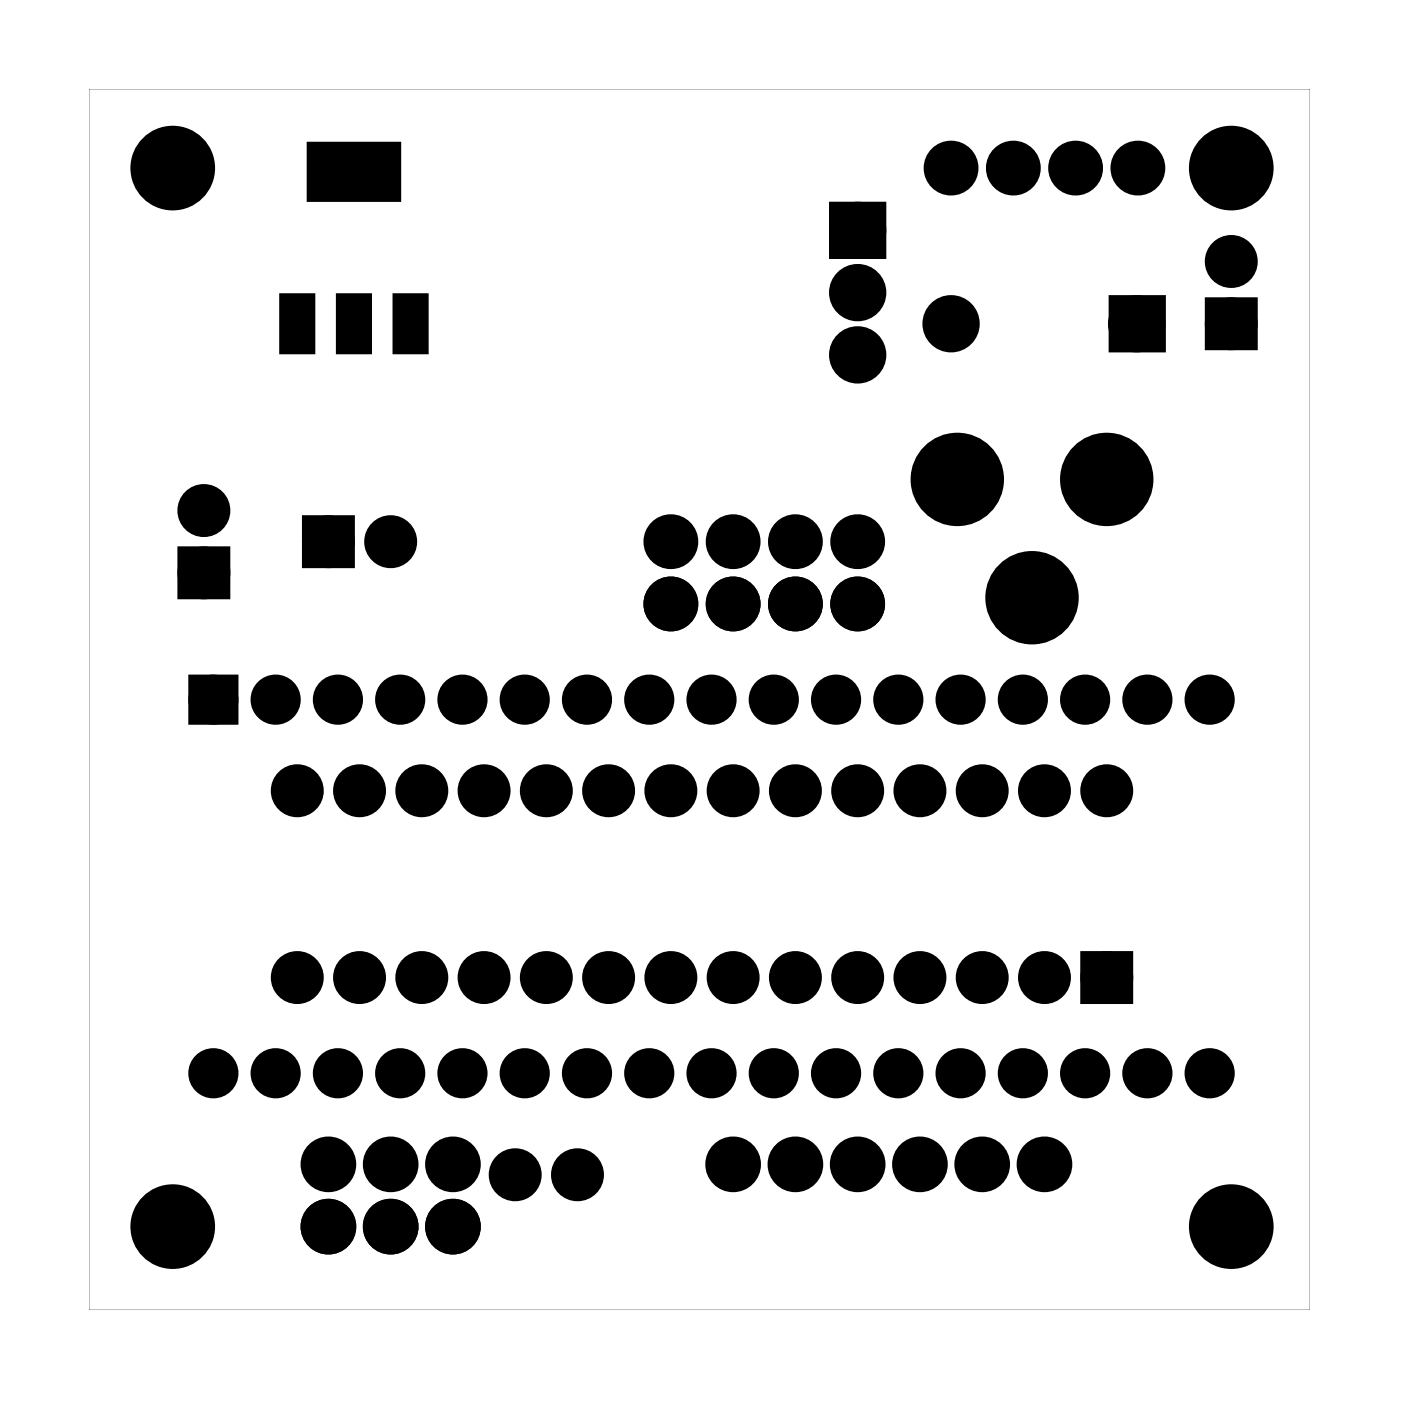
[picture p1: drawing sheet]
<svg xmlns="http://www.w3.org/2000/svg" width="57mm" height="57mm" viewBox="0 0 57 57" stroke-linecap="round" stroke-linejoin="round" font-family="sans-serif">
<g fill="#000">
<path d="M11.5 12.1h1.2v2.2h-1.2zM12.6 5.9h3.6v2.2h-3.6zM13.8 12.1h1.2v2.2h-1.2zM16.1 12.1h1.3v2.2h-1.3zM34.2 8.6h1.6v1.6h-1.6zM45.6 12.4h1.6v1.6h-1.6zM49.5 12.5h1.4v1.4h-1.4zM8 27.9h1.4v1.3h-1.4zM7.6 22.7h1.4v1.4h-1.4zM12.7 21.4h1.4v1.4h-1.4zM44.4 39.2h1.4v1.4h-1.4z"/>
<path d="M3.6 3.6v49.8h49.8v-49.8zM3.6 3.6h49.8v49.8h-49.8z"/>
</g>
<g fill="#000">
<circle cx="7" cy="6.9" r="1.6"/>
<circle cx="35" cy="11.9" r=".79"/>
<circle cx="35" cy="9.4" r=".79"/>
<circle cx="35" cy="14.5" r=".79"/>
<circle cx="38.8" cy="6.9" r=".74"/>
<circle cx="38.8" cy="13.2" r=".79"/>
<circle cx="39.1" cy="19.6" r="1.52"/>
<circle cx="41.3" cy="6.9" r=".74"/>
<circle cx="43.9" cy="6.9" r=".74"/>
<circle cx="45.1" cy="19.6" r="1.52"/>
<circle cx="46.4" cy="13.2" r=".79"/>
<circle cx="46.4" cy="6.9" r=".74"/>
<circle cx="50.2" cy="10.7" r=".7"/>
<circle cx="50.2" cy="13.2" r=".7"/>
<circle cx="50.2" cy="6.9" r="1.6"/>
<circle cx="8.3" cy="20.8" r=".7"/>
<circle cx="8.3" cy="23.4" r=".7"/>
<circle cx="8.7" cy="28.5" r=".68"/>
<circle cx="11.2" cy="28.5" r=".68"/>
<circle cx="12.1" cy="32.3" r=".7"/>
<circle cx="12.1" cy="39.9" r=".7"/>
<circle cx="13.4" cy="22.1" r=".7"/>
<circle cx="13.8" cy="28.5" r=".68"/>
<circle cx="14.7" cy="32.3" r=".7"/>
<circle cx="14.7" cy="39.9" r=".7"/>
<circle cx="15.9" cy="22.1" r=".7"/>
<circle cx="16.3" cy="28.5" r=".68"/>
<circle cx="17.2" cy="32.3" r=".7"/>
<circle cx="17.2" cy="39.9" r=".7"/>
<circle cx="18.9" cy="28.5" r=".68"/>
<circle cx="19.7" cy="32.3" r=".7"/>
<circle cx="19.7" cy="39.9" r=".7"/>
<circle cx="21.4" cy="28.5" r=".68"/>
<circle cx="22.3" cy="32.3" r=".7"/>
<circle cx="22.3" cy="39.9" r=".7"/>
<circle cx="23.9" cy="28.5" r=".68"/>
<circle cx="24.8" cy="32.3" r=".7"/>
<circle cx="24.8" cy="39.9" r=".7"/>
<circle cx="26.5" cy="28.5" r=".68"/>
<circle cx="27.4" cy="22.1" r=".74"/>
<circle cx="27.4" cy="24.6" r=".74"/>
<circle cx="27.4" cy="32.3" r=".7"/>
<circle cx="27.4" cy="39.9" r=".7"/>
<circle cx="29" cy="28.5" r=".68"/>
<circle cx="29.9" cy="22.1" r=".74"/>
<circle cx="29.9" cy="24.6" r=".74"/>
<circle cx="29.9" cy="32.3" r=".7"/>
<circle cx="29.9" cy="39.9" r=".7"/>
<circle cx="31.6" cy="28.5" r=".68"/>
<circle cx="32.4" cy="22.1" r=".74"/>
<circle cx="32.4" cy="24.6" r=".74"/>
<circle cx="32.4" cy="32.3" r=".7"/>
<circle cx="32.4" cy="39.9" r=".7"/>
<circle cx="34.1" cy="28.5" r=".68"/>
<circle cx="35" cy="22.1" r=".74"/>
<circle cx="35" cy="24.6" r=".74"/>
<circle cx="35" cy="32.3" r=".7"/>
<circle cx="35" cy="39.9" r=".7"/>
<circle cx="36.6" cy="28.5" r=".68"/>
<circle cx="37.5" cy="32.3" r=".7"/>
<circle cx="37.5" cy="39.9" r=".7"/>
<circle cx="39.2" cy="28.5" r=".68"/>
<circle cx="40.1" cy="32.3" r=".7"/>
<circle cx="40.1" cy="39.9" r=".7"/>
<circle cx="41.7" cy="28.5" r=".68"/>
<circle cx="42.1" cy="24.4" r="1.52"/>
<circle cx="42.6" cy="32.3" r=".7"/>
<circle cx="42.6" cy="39.9" r=".7"/>
<circle cx="44.3" cy="28.5" r=".68"/>
<circle cx="45.1" cy="32.3" r=".7"/>
<circle cx="45.1" cy="39.9" r=".7"/>
<circle cx="46.8" cy="28.5" r=".68"/>
<circle cx="49.3" cy="28.5" r=".68"/>
<circle cx="7" cy="50" r="1.6"/>
<circle cx="8.7" cy="43.8" r=".68"/>
<circle cx="11.2" cy="43.8" r=".68"/>
<circle cx="13.4" cy="50" r=".75"/>
<circle cx="13.4" cy="47.5" r=".75"/>
<circle cx="13.8" cy="43.8" r=".68"/>
<circle cx="15.9" cy="50" r=".75"/>
<circle cx="15.9" cy="47.5" r=".75"/>
<circle cx="16.3" cy="43.8" r=".68"/>
<circle cx="18.5" cy="50" r=".75"/>
<circle cx="18.5" cy="47.5" r=".75"/>
<circle cx="18.9" cy="43.8" r=".68"/>
<circle cx="21" cy="47.9" r=".7"/>
<circle cx="21.4" cy="43.8" r=".68"/>
<circle cx="23.6" cy="47.9" r=".7"/>
<circle cx="23.9" cy="43.8" r=".68"/>
<circle cx="26.5" cy="43.8" r=".68"/>
<circle cx="29" cy="43.8" r=".68"/>
<circle cx="29.9" cy="47.5" r=".75"/>
<circle cx="31.6" cy="43.8" r=".68"/>
<circle cx="32.4" cy="47.5" r=".75"/>
<circle cx="34.1" cy="43.8" r=".68"/>
<circle cx="35" cy="47.5" r=".75"/>
<circle cx="36.6" cy="43.8" r=".68"/>
<circle cx="37.5" cy="47.5" r=".75"/>
<circle cx="39.2" cy="43.8" r=".68"/>
<circle cx="40.1" cy="47.5" r=".75"/>
<circle cx="41.7" cy="43.8" r=".68"/>
<circle cx="42.6" cy="47.5" r=".75"/>
<circle cx="44.3" cy="43.8" r=".68"/>
<circle cx="46.8" cy="43.8" r=".68"/>
<circle cx="49.3" cy="43.8" r=".68"/>
<circle cx="50.2" cy="50" r="1.6"/>
</g>
<g fill="none" stroke="#000" stroke-width=".76" stroke-linecap="butt">
<path d="M34.2 8.6h1.6v1.6h-1.6zM45.6 12.4h1.6v1.6h-1.6zM49.5 12.5h1.4v1.4h-1.4zM7.6 22.7h1.4v1.4h-1.4zM12.7 21.4h1.4v1.4h-1.4zM44.4 39.2h1.4v1.4h-1.4z"/>
<circle cx="35" cy="14.5" r=".79"/>
<circle cx="35" cy="11.9" r=".79"/>
<circle cx="35" cy="9.4" r=".79"/>
<circle cx="38.8" cy="6.9" r=".74"/>
<circle cx="38.8" cy="13.2" r=".79"/>
<circle cx="39.1" cy="19.6" r="1.52"/>
<circle cx="41.3" cy="6.9" r=".74"/>
<circle cx="43.9" cy="6.9" r=".74"/>
<circle cx="45.1" cy="19.6" r="1.52"/>
<circle cx="46.4" cy="13.2" r=".79"/>
<circle cx="46.4" cy="6.9" r=".74"/>
<circle cx="50.2" cy="13.2" r=".7"/>
<circle cx="50.2" cy="10.7" r=".7"/>
<circle cx="8.3" cy="23.4" r=".7"/>
<circle cx="8.3" cy="20.8" r=".7"/>
<circle cx="12.1" cy="39.9" r=".7"/>
<circle cx="12.1" cy="32.3" r=".7"/>
<circle cx="13.4" cy="22.1" r=".7"/>
<circle cx="14.7" cy="39.9" r=".7"/>
<circle cx="14.7" cy="32.3" r=".7"/>
<circle cx="15.9" cy="22.1" r=".7"/>
<circle cx="17.2" cy="39.9" r=".7"/>
<circle cx="17.2" cy="32.3" r=".7"/>
<circle cx="19.7" cy="39.9" r=".7"/>
<circle cx="19.7" cy="32.3" r=".7"/>
<circle cx="22.3" cy="39.9" r=".7"/>
<circle cx="22.3" cy="32.3" r=".7"/>
<circle cx="24.8" cy="39.9" r=".7"/>
<circle cx="24.8" cy="32.3" r=".7"/>
<circle cx="27.4" cy="24.6" r=".74"/>
<circle cx="27.4" cy="22.1" r=".74"/>
<circle cx="27.4" cy="39.9" r=".7"/>
<circle cx="27.4" cy="32.3" r=".7"/>
<circle cx="29.9" cy="24.6" r=".74"/>
<circle cx="29.9" cy="22.1" r=".74"/>
<circle cx="29.9" cy="39.9" r=".7"/>
<circle cx="29.9" cy="32.3" r=".7"/>
<circle cx="32.4" cy="24.6" r=".74"/>
<circle cx="32.4" cy="22.1" r=".74"/>
<circle cx="32.4" cy="39.9" r=".7"/>
<circle cx="32.4" cy="32.3" r=".7"/>
<circle cx="35" cy="24.6" r=".74"/>
<circle cx="35" cy="22.1" r=".74"/>
<circle cx="35" cy="39.9" r=".7"/>
<circle cx="35" cy="32.3" r=".7"/>
<circle cx="37.5" cy="39.9" r=".7"/>
<circle cx="37.5" cy="32.3" r=".7"/>
<circle cx="40.1" cy="39.9" r=".7"/>
<circle cx="40.1" cy="32.3" r=".7"/>
<circle cx="42.1" cy="24.4" r="1.52"/>
<circle cx="42.6" cy="39.9" r=".7"/>
<circle cx="42.6" cy="32.3" r=".7"/>
<circle cx="45.1" cy="39.9" r=".7"/>
<circle cx="45.1" cy="32.3" r=".7"/>
<circle cx="13.4" cy="47.5" r=".75"/>
<circle cx="13.4" cy="50" r=".75"/>
<circle cx="15.9" cy="47.5" r=".75"/>
<circle cx="15.9" cy="50" r=".75"/>
<circle cx="18.5" cy="47.5" r=".75"/>
<circle cx="18.5" cy="50" r=".75"/>
<circle cx="21" cy="47.9" r=".7"/>
<circle cx="23.6" cy="47.9" r=".7"/>
<circle cx="29.9" cy="47.5" r=".75"/>
<circle cx="32.4" cy="47.5" r=".75"/>
<circle cx="35" cy="47.5" r=".75"/>
<circle cx="37.5" cy="47.5" r=".75"/>
<circle cx="40.1" cy="47.5" r=".75"/>
<circle cx="42.6" cy="47.5" r=".75"/>
</g>
<g fill="none" stroke="#000" stroke-width=".68" stroke-linecap="butt">
<path d="M8 27.9h1.4v1.3h-1.4z"/>
<circle cx="8.7" cy="28.5" r=".68"/>
<circle cx="11.2" cy="28.5" r=".68"/>
<circle cx="13.8" cy="28.5" r=".68"/>
<circle cx="16.3" cy="28.5" r=".68"/>
<circle cx="18.9" cy="28.5" r=".68"/>
<circle cx="21.4" cy="28.5" r=".68"/>
<circle cx="23.9" cy="28.5" r=".68"/>
<circle cx="26.5" cy="28.5" r=".68"/>
<circle cx="29" cy="28.5" r=".68"/>
<circle cx="31.6" cy="28.5" r=".68"/>
<circle cx="34.1" cy="28.5" r=".68"/>
<circle cx="36.6" cy="28.5" r=".68"/>
<circle cx="39.2" cy="28.5" r=".68"/>
<circle cx="41.7" cy="28.5" r=".68"/>
<circle cx="44.3" cy="28.5" r=".68"/>
<circle cx="46.8" cy="28.5" r=".68"/>
<circle cx="49.3" cy="28.5" r=".68"/>
<circle cx="8.7" cy="43.8" r=".68"/>
<circle cx="11.2" cy="43.8" r=".68"/>
<circle cx="13.8" cy="43.8" r=".68"/>
<circle cx="16.3" cy="43.8" r=".68"/>
<circle cx="18.9" cy="43.8" r=".68"/>
<circle cx="21.4" cy="43.8" r=".68"/>
<circle cx="23.9" cy="43.8" r=".68"/>
<circle cx="26.5" cy="43.8" r=".68"/>
<circle cx="29" cy="43.8" r=".68"/>
<circle cx="31.6" cy="43.8" r=".68"/>
<circle cx="34.1" cy="43.8" r=".68"/>
<circle cx="36.6" cy="43.8" r=".68"/>
<circle cx="39.2" cy="43.8" r=".68"/>
<circle cx="41.7" cy="43.8" r=".68"/>
<circle cx="44.3" cy="43.8" r=".68"/>
<circle cx="46.8" cy="43.8" r=".68"/>
<circle cx="49.3" cy="43.8" r=".68"/>
</g>
<g fill="none" stroke="#000" stroke-width=".25">
<path d="M11.5 12.1h1.2v2.2h-1.2zM12.6 5.9h3.6v2.2h-3.6zM13.8 12.1h1.2v2.2h-1.2zM16.1 12.1h1.3v2.2h-1.3z"/>
<circle cx="7" cy="6.9" r="1.6"/>
<circle cx="50.2" cy="6.9" r="1.6"/>
<circle cx="7" cy="50" r="1.6"/>
<circle cx="50.2" cy="50" r="1.6"/>
</g>
</svg>
